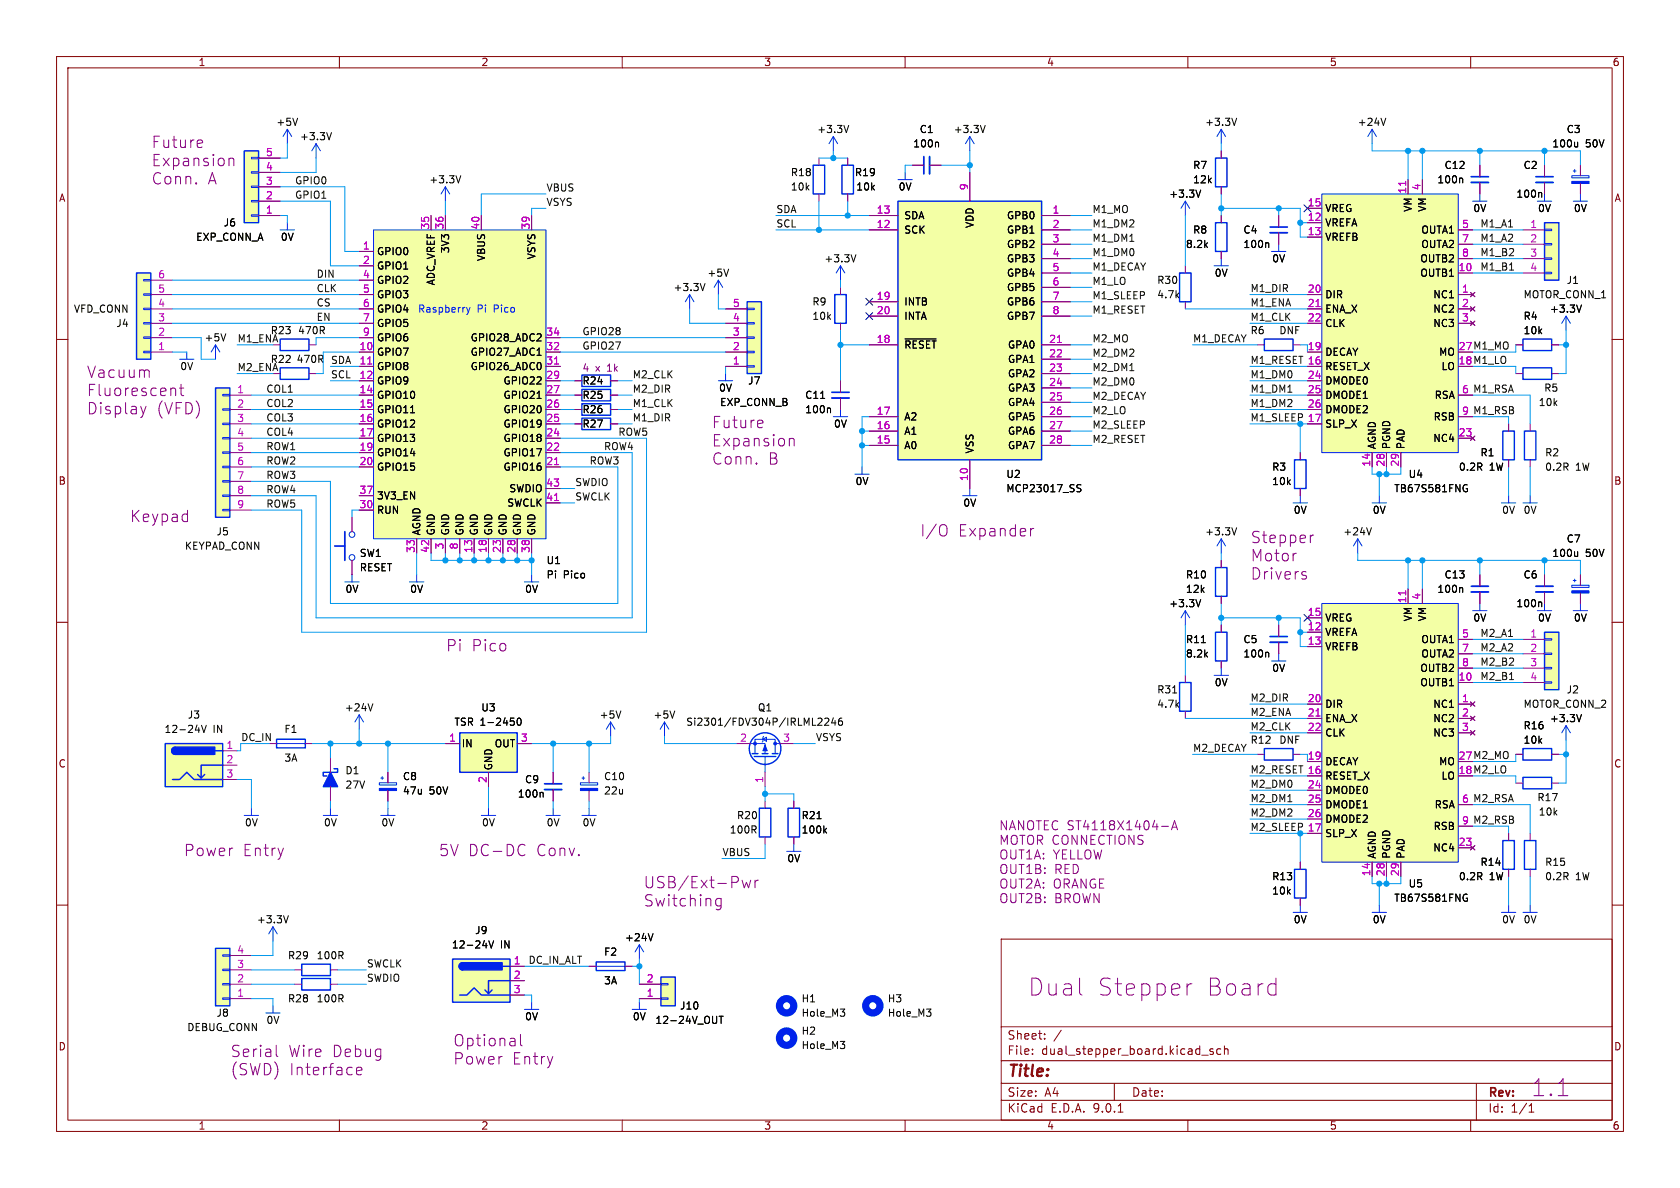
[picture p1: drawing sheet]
<svg xmlns="http://www.w3.org/2000/svg" width="297mm" height="210mm" viewBox="0 0 297 210" stroke-linecap="round" stroke-linejoin="round" font-family="sans-serif">
<defs><g id="words">
<g font-size="4.2" fill="#840084">
<text x="181.6" y="176.3">Dual</text>
<text x="193.8" y="176.3">Stepper</text>
<text x="212.9" y="176.3">Board</text>
<text x="270.5" y="194.1">1.1</text>
</g>
<g font-size="2.8" fill="#840084">
<text x="26.7" y="26.3">Future</text>
<text x="26.7" y="29.6">Expansion</text>
<text x="26.7" y="32.8">Conn.</text>
<text x="36.6" y="32.8">A</text>
<text x="15.2" y="67">Vacuum</text>
<text x="15.2" y="70.2">Fluorescent</text>
<text x="15.2" y="73.4">Display</text>
<text x="27.6" y="73.4">(VFD)</text>
<text x="125.7" y="75.9">Future</text>
<text x="125.7" y="79.1">Expansion</text>
<text x="125.7" y="82.3">Conn.</text>
<text x="135.7" y="82.3">B</text>
<text x="22.9" y="92.5">Keypad</text>
<text x="162.6" y="95">I/O</text>
<text x="169.3" y="95">Expander</text>
<text x="221" y="96.2">Stepper</text>
<text x="221" y="99.4">Motor</text>
<text x="221" y="102.6">Drivers</text>
<text x="78.7" y="115.3">Pi</text>
<text x="83.3" y="115.3">Pico</text>
<text x="32.4" y="151.5">Power</text>
<text x="42.8" y="151.5">Entry</text>
<text x="77.5" y="151.5">5V DC-DC</text>
<text x="94.7" y="151.5">Conv.</text>
<text x="113.7" y="157.2">USB/Ext-Pwr</text>
<text x="113.7" y="160.4">Switching</text>
<text x="80" y="185.1">Optional</text>
<text x="40.6" y="187">Serial</text>
<text x="40.6" y="190.3">(SWD)</text>
<text x="50.9" y="187">Wire</text>
<text x="51.1" y="190.3">Interface</text>
<text x="58.7" y="187">Debug</text>
<text x="80" y="188.3">Power</text>
<text x="90.4" y="188.3">Entry</text>
</g>
<text font-size="2.8" fill="#840000" x="178" y="190.9">Title:</text>
<g font-size="2.2" fill="#840084">
<text x="176.5" y="146.9">NANOTEC ST4118X1404-A</text>
<text x="176.5" y="149.5">MOTOR CONNECTIONS</text>
<text x="176.5" y="152">OUT1A: YELLOW</text>
<text x="176.5" y="154.6">OUT1B:</text>
<text x="186.3" y="154.6">RED</text>
<text x="176.5" y="157.2">OUT2A: ORANGE</text>
<text x="176.5" y="159.8">OUT2B:</text>
<text x="186.3" y="159.8">BROWN</text>
</g>
<g font-size="2.1" fill="#840000">
<text x="178" y="184">Sheet:</text>
<text x="178" y="186.7">File:</text>
<text x="184.1" y="186.7">dual_stepper_board.kicad_sch</text>
<text x="178" y="196.9">KiCad</text>
<text x="178" y="194.1">Size:</text>
<text x="184.7" y="194.1">A4</text>
<text x="185.7" y="196.9">E.D.A.</text>
<text x="193.3" y="196.9">9.0.1</text>
<text x="200" y="194.1">Date:</text>
<text x="263" y="194.3">Rev:</text>
<text x="263" y="196.9">Id:</text>
<text x="267.1" y="196.9">1/1</text>
</g>
<g font-size="1.8" fill="#840000">
<text x="35" y="11.9">1</text>
<text x="85" y="11.9">2</text>
<text x="135" y="11.9">3</text>
<text x="185" y="11.9">4</text>
<text x="235" y="11.9">5</text>
<text x="285" y="11.9">6</text>
<text x="10.3" y="35.9">A</text>
<text x="285.3" y="35.9">A</text>
<text x="10.3" y="85.9">B</text>
<text x="285.3" y="85.9">B</text>
<text x="10.3" y="135.9">C</text>
<text x="285.3" y="135.9">C</text>
<text x="10.3" y="185.9">D</text>
<text x="285.3" y="185.9">D</text>
<text x="35" y="199.9">1</text>
<text x="85" y="199.9">2</text>
<text x="135" y="199.9">3</text>
<text x="185" y="199.9">4</text>
<text x="235" y="199.9">5</text>
<text x="285" y="199.9">6</text>
</g>
<g font-size="1.8">
<text x="48.8" y="22.5">+5V</text>
<text x="144.4" y="23.7">+3.3V</text>
<text x="162.5" y="23.7">C1</text>
<text x="168.5" y="23.7">+3.3V</text>
<text x="213" y="22.5">+3.3V</text>
<text x="239.9" y="22.5">+24V</text>
<text x="276.9" y="23.7">C3</text>
<text x="52.9" y="25">+3.3V</text>
<text x="161.3" y="26.3">100n</text>
<text x="274.3" y="26.3">100u</text>
<text x="280.3" y="26.3">50V</text>
<text x="75.8" y="32.6">+3.3V</text>
<text x="139.7" y="33.9">10k</text>
<text x="139.7" y="31.3">R18</text>
<text x="151" y="31.3">R19</text>
<text x="151.3" y="33.9">10k</text>
<text x="158.8" y="33.9">0V</text>
<text x="206.6" y="35.2">+3.3V</text>
<text x="210.8" y="30.1">R7</text>
<text x="210.8" y="32.6">12k</text>
<text x="254" y="32.6">100n</text>
<text x="255.3" y="30.1">C12</text>
<text x="268" y="35.2">100n</text>
<text x="269.2" y="30.1">C2</text>
<text x="39.4" y="40.2">J6</text>
<text x="159.8" y="39">SDA</text>
<text x="159.8" y="41.5">SCK</text>
<text x="172.3" y="40.4" transform="rotate(-90 172.3 40.4)">VDD</text>
<text x="177.9" y="39">GPB0</text>
<text x="177.9" y="41.5">GPB1</text>
<text x="210.8" y="41.5">R8</text>
<text x="219.7" y="41.5">C4</text>
<text x="234.2" y="37.7">VREG</text>
<text x="234.2" y="40.2">VREFA</text>
<text x="249.8" y="37.5" transform="rotate(-90 249.8 37.5)">VM</text>
<text x="251.2" y="41.5">OUTA1</text>
<text x="252.3" y="37.5" transform="rotate(-90 252.3 37.5)">VM</text>
<text x="260.4" y="37.7">0V</text>
<text x="271.8" y="37.7">0V</text>
<text x="278.1" y="37.7">0V</text>
<text x="34.6" y="42.8">EXP_CONN_A</text>
<text x="49.5" y="42.8">0V</text>
<text x="66.5" y="45.3">GPIO0</text>
<text x="66.5" y="47.9">GPIO1</text>
<text x="79.6" y="44.9" transform="rotate(-90 79.6 44.9)">3V3</text>
<text x="86" y="46.2" transform="rotate(-90 86 46.2)">VBUS</text>
<text x="94.8" y="45.9" transform="rotate(-90 94.8 45.9)">VSYS</text>
<text x="145.6" y="46.6">+3.3V</text>
<text x="177.9" y="44">GPB2</text>
<text x="177.9" y="46.6">GPB3</text>
<text x="209.6" y="44">8.2k</text>
<text x="219.7" y="44">100n</text>
<text x="224.8" y="46.6">0V</text>
<text x="234.2" y="42.8">VREFB</text>
<text x="251" y="46.6">OUTB2</text>
<text x="251.2" y="44">OUTA2</text>
<text x="66.5" y="50.4">GPIO2</text>
<text x="66.5" y="52.9">GPIO3</text>
<text x="77.1" y="50.5" transform="rotate(-90 77.1 50.5)">ADC_VREF</text>
<text x="119" y="51.7">+3.3V</text>
<text x="125" y="49.1">+5V</text>
<text x="177.9" y="49.1">GPB4</text>
<text x="177.9" y="51.7">GPB5</text>
<text x="204.5" y="52.9">4.7k</text>
<text x="204.5" y="50.4">R30</text>
<text x="214.6" y="49.1">0V</text>
<text x="234.2" y="52.9">DIR</text>
<text x="251" y="49.1">OUTB1</text>
<text x="253.3" y="52.9">NC1</text>
<text x="269.2" y="52.9">MOTOR_CONN_1</text>
<text x="276.9" y="50.4">J1</text>
<text x="13" y="55.5">VFD_CONN</text>
<text x="20.5" y="58">J4</text>
<text x="47.8" y="59.3">R23</text>
<text x="52.6" y="59.3">470R</text>
<text x="66.5" y="55.5">GPIO4</text>
<text x="66.5" y="58">GPIO5</text>
<text x="143.5" y="54.2">R9</text>
<text x="143.5" y="56.7">10k</text>
<text x="159.8" y="54.2">INTB</text>
<text x="159.8" y="56.7">INTA</text>
<text x="177.9" y="54.2">GPB6</text>
<text x="177.9" y="56.7">GPB7</text>
<text x="221" y="59.3">R6</text>
<text x="226.1" y="59.3">DNF</text>
<text x="234.2" y="55.5">ENA_X</text>
<text x="234.2" y="58">CLK</text>
<text x="253.3" y="55.5">NC2</text>
<text x="253.3" y="58">NC3</text>
<text x="269.2" y="56.7">R4</text>
<text x="269.2" y="59.3">10k</text>
<text x="273.9" y="55.5">+3.3V</text>
<text x="31.8" y="65.6">0V</text>
<text x="36.1" y="60.6">+5V</text>
<text x="47.8" y="64.4">R22</text>
<text x="52.3" y="64.4">470R</text>
<text x="66.5" y="60.6">GPIO6</text>
<text x="66.5" y="63.1">GPIO7</text>
<text x="66.5" y="65.6">GPIO8</text>
<text x="83.1" y="60.6">GPIO28_ADC2</text>
<text x="83.1" y="63.1">GPIO27_ADC1</text>
<text x="83.1" y="65.6">GPIO26_ADC0</text>
<text x="159.8" y="61.8">~{RESET}</text>
<text x="178.1" y="61.8">GPA0</text>
<text x="178.1" y="64.4">GPA1</text>
<text x="234.2" y="63.1">DECAY</text>
<text x="234.2" y="65.6">RESET_X</text>
<text x="254.3" y="63.1">MO</text>
<text x="254.7" y="65.6">LO</text>
<text x="66.5" y="68.2">GPIO9</text>
<text x="66.5" y="70.7">GPIO10</text>
<text x="88.9" y="68.2">GPIO22</text>
<text x="88.9" y="70.7">GPIO21</text>
<text x="102.9" y="70.7">R25</text>
<text x="102.9" y="68.2">R24</text>
<text x="127" y="69.4">0V</text>
<text x="127.2" y="72">EXP_CONN_B</text>
<text x="132.2" y="68.2">J7</text>
<text x="142.2" y="70.7">C11</text>
<text x="178.1" y="66.9">GPA2</text>
<text x="178.1" y="69.4">GPA3</text>
<text x="178.1" y="72">GPA4</text>
<text x="234.2" y="68.2">DMODE0</text>
<text x="234.2" y="70.7">DMODE1</text>
<text x="253.5" y="70.7">RSA</text>
<text x="271.9" y="72">10k</text>
<text x="272.9" y="69.4">R5</text>
<text x="66.5" y="73.3">GPIO11</text>
<text x="66.5" y="75.8">GPIO12</text>
<text x="88.9" y="73.3">GPIO20</text>
<text x="88.9" y="75.8">GPIO19</text>
<text x="102.9" y="75.8">R27</text>
<text x="102.9" y="73.3">R26</text>
<text x="142.2" y="73.3">100n</text>
<text x="147.3" y="75.8">0V</text>
<text x="159.8" y="74.5">A2</text>
<text x="159.8" y="77.1">A1</text>
<text x="178.1" y="74.5">GPA5</text>
<text x="178.1" y="77.1">GPA6</text>
<text x="234.2" y="73.3">DMODE2</text>
<text x="234.2" y="75.8">SLP_X</text>
<text x="253.3" y="74.5">RSB</text>
<text x="66.5" y="78.3">GPIO13</text>
<text x="66.5" y="80.9">GPIO14</text>
<text x="66.5" y="83.4">GPIO15</text>
<text x="88.9" y="78.3">GPIO18</text>
<text x="88.9" y="80.9">GPIO17</text>
<text x="88.9" y="83.4">GPIO16</text>
<text x="159.8" y="79.6">A0</text>
<text x="172.3" y="80.3" transform="rotate(-90 172.3 80.3)">VSS</text>
<text x="178.1" y="79.6">GPA7</text>
<text x="224.8" y="83.4">R3</text>
<text x="243.4" y="79.5" transform="rotate(-90 243.4 79.5)">AGND</text>
<text x="246" y="79.5" transform="rotate(-90 246 79.5)">PGND</text>
<text x="248.5" y="79.5" transform="rotate(-90 248.5 79.5)">PAD</text>
<text x="253.3" y="78.3">NC4</text>
<text x="257.8" y="83.4">0.2R</text>
<text x="261.6" y="80.9">R1</text>
<text x="263.3" y="83.4">1W</text>
<text x="273.1" y="80.9">R2</text>
<text x="273.1" y="83.4">0.2R</text>
<text x="278.5" y="83.4">1W</text>
<text x="66.5" y="88.5">3V3_EN</text>
<text x="89.6" y="89.8">SWCLK</text>
<text x="89.9" y="87.2">SWDIO</text>
<text x="151.1" y="86">0V</text>
<text x="170.2" y="89.8">0V</text>
<text x="177.8" y="87.2">MCP23017_SS</text>
<text x="177.8" y="84.7">U2</text>
<text x="224.8" y="86">10k</text>
<text x="246.4" y="87.2">TB67S581FNG</text>
<text x="248.9" y="84.7">U4</text>
<text x="38.2" y="94.8">J5</text>
<text x="66.5" y="91">RUN</text>
<text x="74.5" y="94.7" transform="rotate(-90 74.5 94.7)">AGND</text>
<text x="77.1" y="94.7" transform="rotate(-90 77.1 94.7)">GND</text>
<text x="79.6" y="94.7" transform="rotate(-90 79.6 94.7)">GND</text>
<text x="82.1" y="94.7" transform="rotate(-90 82.1 94.7)">GND</text>
<text x="84.7" y="94.7" transform="rotate(-90 84.7 94.7)">GND</text>
<text x="87.2" y="94.7" transform="rotate(-90 87.2 94.7)">GND</text>
<text x="89.8" y="94.7" transform="rotate(-90 89.8 94.7)">GND</text>
<text x="92.3" y="94.7" transform="rotate(-90 92.3 94.7)">GND</text>
<text x="94.8" y="94.7" transform="rotate(-90 94.8 94.7)">GND</text>
<text x="213" y="94.8">+3.3V</text>
<text x="228.6" y="91">0V</text>
<text x="237.4" y="94.8">+24V</text>
<text x="242.6" y="91">0V</text>
<text x="265.4" y="91">0V</text>
<text x="269.3" y="91">0V</text>
<text x="32.6" y="97.4">KEYPAD_CONN</text>
<text x="63.5" y="101.2">RESET</text>
<text x="63.5" y="98.7">SW1</text>
<text x="96.5" y="99.9">U1</text>
<text x="274.3" y="98.7">100u</text>
<text x="276.9" y="96.1">C7</text>
<text x="280.3" y="98.7">50V</text>
<text x="61" y="105">0V</text>
<text x="72.4" y="105">0V</text>
<text x="92.7" y="105">0V</text>
<text x="96.5" y="102.5">Pi</text>
<text x="99.6" y="102.5">Pico</text>
<text x="206.6" y="107.5">+3.3V</text>
<text x="209.6" y="105">12k</text>
<text x="209.6" y="102.5">R10</text>
<text x="254" y="105">100n</text>
<text x="255.3" y="102.5">C13</text>
<text x="268" y="107.5">100n</text>
<text x="269.2" y="102.5">C6</text>
<text x="209.6" y="113.9">R11</text>
<text x="219.7" y="113.9">C5</text>
<text x="234.2" y="110.1">VREG</text>
<text x="234.2" y="112.6">VREFA</text>
<text x="249.8" y="109.9" transform="rotate(-90 249.8 109.9)">VM</text>
<text x="251.2" y="113.9">OUTA1</text>
<text x="252.3" y="109.9" transform="rotate(-90 252.3 109.9)">VM</text>
<text x="260.4" y="110.1">0V</text>
<text x="271.8" y="110.1">0V</text>
<text x="278.1" y="110.1">0V</text>
<text x="209.6" y="116.4">8.2k</text>
<text x="219.7" y="116.4">100n</text>
<text x="224.8" y="119">0V</text>
<text x="234.2" y="115.2">VREFB</text>
<text x="251" y="119">OUTB2</text>
<text x="251.2" y="116.4">OUTA2</text>
<text x="60.9" y="126">+24V</text>
<text x="85" y="126">U3</text>
<text x="133.9" y="126">Q1</text>
<text x="204.5" y="125.3">4.7k</text>
<text x="204.5" y="122.8">R31</text>
<text x="214.6" y="121.5">0V</text>
<text x="234.2" y="125.3">DIR</text>
<text x="251" y="121.5">OUTB1</text>
<text x="253.3" y="125.3">NC1</text>
<text x="269.2" y="125.3">MOTOR_CONN_2</text>
<text x="276.9" y="122.8">J2</text>
<text x="29" y="129.8">12-24V</text>
<text x="33.1" y="127.2">J3</text>
<text x="37.7" y="129.8">IN</text>
<text x="50.2" y="129.8">F1</text>
<text x="80.2" y="128.5">TSR 1-2450</text>
<text x="105.9" y="127.2">+5V</text>
<text x="115.4" y="127.2">+5V</text>
<text x="121.2" y="128.5">Si2301/FDV304P/IRLML2246</text>
<text x="221" y="131.7">R12</text>
<text x="226.1" y="131.7">DNF</text>
<text x="234.2" y="127.9">ENA_X</text>
<text x="234.2" y="130.4">CLK</text>
<text x="253.3" y="127.9">NC2</text>
<text x="253.3" y="130.4">NC3</text>
<text x="269.2" y="131.7">10k</text>
<text x="269.2" y="129.1">R16</text>
<text x="273.9" y="127.9">+3.3V</text>
<text x="50.2" y="134.8">3A</text>
<text x="61" y="137.1">D1</text>
<text x="81.5" y="132.3">IN</text>
<text x="87.2" y="136.3" transform="rotate(-90 87.2 136.3)">GND</text>
<text x="87.4" y="132.3">OUT</text>
<text x="234.2" y="135.5">DECAY</text>
<text x="254.3" y="135.5">MO</text>
<text x="61" y="139.6">27V</text>
<text x="71.1" y="138.1">C8</text>
<text x="71.1" y="140.7">47u</text>
<text x="75.9" y="140.7">50V</text>
<text x="91.4" y="141.2">100n</text>
<text x="92.7" y="138.7">C9</text>
<text x="106.7" y="138.1">C10</text>
<text x="106.7" y="140.7">22u</text>
<text x="234.2" y="138">RESET_X</text>
<text x="234.2" y="140.6">DMODE0</text>
<text x="234.2" y="143.1">DMODE1</text>
<text x="253.5" y="143.1">RSA</text>
<text x="254.7" y="138">LO</text>
<text x="271.7" y="141.8">R17</text>
<text x="43.2" y="146.3">0V</text>
<text x="57.2" y="146.3">0V</text>
<text x="67.3" y="146.3">0V</text>
<text x="85.1" y="146.3">0V</text>
<text x="96.5" y="146.3">0V</text>
<text x="102.9" y="146.3">0V</text>
<text x="128.9" y="147.5">100R</text>
<text x="130.2" y="145">R20</text>
<text x="141.6" y="145">R21</text>
<text x="141.6" y="147.5">100k</text>
<text x="234.2" y="145.6">DMODE2</text>
<text x="234.2" y="148.2">SLP_X</text>
<text x="253.3" y="146.9">RSB</text>
<text x="271.9" y="144.4">10k</text>
<text x="139.1" y="152.6">0V</text>
<text x="224.8" y="155.8">R13</text>
<text x="243.4" y="151.9" transform="rotate(-90 243.4 151.9)">AGND</text>
<text x="246" y="151.9" transform="rotate(-90 246 151.9)">PGND</text>
<text x="248.5" y="151.9" transform="rotate(-90 248.5 151.9)">PAD</text>
<text x="253.3" y="150.7">NC4</text>
<text x="257.8" y="155.8">0.2R</text>
<text x="261.6" y="153.3">R14</text>
<text x="263.3" y="155.8">1W</text>
<text x="273.1" y="155.8">0.2R</text>
<text x="273.1" y="153.3">R15</text>
<text x="278.5" y="155.8">1W</text>
<text x="224.8" y="158.3">10k</text>
<text x="246.4" y="159.6">TB67S581FNG</text>
<text x="248.9" y="157.1">U5</text>
<text x="45.3" y="163.4">+3.3V</text>
<text x="79.8" y="167.9">12-24V</text>
<text x="83.9" y="165.3">J9</text>
<text x="88.5" y="167.9">IN</text>
<text x="110.4" y="166.6">+24V</text>
<text x="228.6" y="163.4">0V</text>
<text x="242.6" y="163.4">0V</text>
<text x="265.4" y="163.4">0V</text>
<text x="269.3" y="163.4">0V</text>
<text x="50.8" y="169.8">R29</text>
<text x="55.9" y="169.8">100R</text>
<text x="106.7" y="169.1">F2</text>
<text x="38.2" y="179.9">J8</text>
<text x="50.8" y="177.4">R28</text>
<text x="55.9" y="177.4">100R</text>
<text x="106.7" y="174.2">3A</text>
<text x="120.1" y="178.7">J10</text>
<text x="141.6" y="177.4">H1</text>
<text x="141.6" y="179.9">Hole_M3</text>
<text x="156.9" y="177.4">H3</text>
<text x="156.9" y="179.9">Hole_M3</text>
<text x="33" y="182.5">DEBUG_CONN</text>
<text x="47" y="181.2">0V</text>
<text x="92.7" y="180.6">0V</text>
<text x="111.8" y="180.6">0V</text>
<text x="115.8" y="181.2">12-24V_OUT</text>
<text x="141.6" y="183.1">H2</text>
<text x="141.6" y="185.6">Hole_M3</text>
</g>
<g font-size="1.8" fill="#c200c2">
<text x="46.9" y="27.7">5</text>
<text x="46.9" y="35.3">2</text>
<text x="46.9" y="32.8">3</text>
<text x="46.9" y="30.2">4</text>
<text x="171.2" y="33.7" transform="rotate(-90 171.2 33.7)">9</text>
<text x="248.7" y="34.3" transform="rotate(-90 248.7 34.3)">11</text>
<text x="251.2" y="33.7" transform="rotate(-90 251.2 33.7)">4</text>
<text x="46.9" y="37.8">1</text>
<text x="75.9" y="40.7" transform="rotate(-90 75.9 40.7)">35</text>
<text x="78.5" y="40.7" transform="rotate(-90 78.5 40.7)">36</text>
<text x="84.8" y="40.7" transform="rotate(-90 84.8 40.7)">40</text>
<text x="93.7" y="40.7" transform="rotate(-90 93.7 40.7)">39</text>
<text x="154.9" y="37.8">13</text>
<text x="154.9" y="40.4">12</text>
<text x="186" y="37.8">1</text>
<text x="186" y="40.4">2</text>
<text x="231.1" y="36.6">15</text>
<text x="231.1" y="39.1">12</text>
<text x="231.1" y="41.7">13</text>
<text x="258.4" y="40.4">5</text>
<text x="270.4" y="40.4">1</text>
<text x="64.1" y="44.2">1</text>
<text x="64.1" y="46.7">2</text>
<text x="186" y="42.9">3</text>
<text x="186" y="45.5">4</text>
<text x="258.4" y="42.9">7</text>
<text x="258.4" y="45.5">8</text>
<text x="270.4" y="42.9">2</text>
<text x="270.4" y="45.5">3</text>
<text x="27.9" y="51.8">5</text>
<text x="27.9" y="49.3">6</text>
<text x="64.1" y="49.3">4</text>
<text x="64.1" y="51.8">5</text>
<text x="154.9" y="53.1">19</text>
<text x="186" y="48">5</text>
<text x="186" y="50.5">6</text>
<text x="186" y="53.1">7</text>
<text x="231.1" y="51.8">20</text>
<text x="257.8" y="48">10</text>
<text x="258.4" y="51.8">1</text>
<text x="270.4" y="48">4</text>
<text x="27.9" y="59.4">2</text>
<text x="27.9" y="56.9">3</text>
<text x="27.9" y="54.4">4</text>
<text x="64.1" y="54.4">6</text>
<text x="64.1" y="56.9">7</text>
<text x="64.1" y="59.4">9</text>
<text x="96.5" y="59.4">34</text>
<text x="129.5" y="59.4">3</text>
<text x="129.5" y="56.9">4</text>
<text x="129.5" y="54.4">5</text>
<text x="154.9" y="55.6">20</text>
<text x="186" y="55.6">8</text>
<text x="231.1" y="54.4">21</text>
<text x="231.1" y="56.9">22</text>
<text x="258.4" y="54.4">2</text>
<text x="258.4" y="56.9">3</text>
<text x="27.9" y="62">1</text>
<text x="63.5" y="62">10</text>
<text x="63.5" y="64.5">11</text>
<text x="96.5" y="62">32</text>
<text x="96.5" y="64.5">31</text>
<text x="129.5" y="64.5">1</text>
<text x="129.5" y="62">2</text>
<text x="154.9" y="60.7">18</text>
<text x="185.4" y="60.7">21</text>
<text x="185.4" y="63.2">22</text>
<text x="185.4" y="65.8">23</text>
<text x="231.1" y="62">19</text>
<text x="231.1" y="64.5">16</text>
<text x="257.8" y="62">27</text>
<text x="257.8" y="64.5">18</text>
<text x="41.8" y="69.6">1</text>
<text x="63.5" y="67.1">12</text>
<text x="63.5" y="69.6">14</text>
<text x="96.5" y="67.1">29</text>
<text x="96.5" y="69.6">27</text>
<text x="185.4" y="68.3">24</text>
<text x="185.4" y="70.9">25</text>
<text x="231.1" y="67.1">24</text>
<text x="231.1" y="69.6">25</text>
<text x="258.4" y="69.6">6</text>
<text x="41.8" y="72.1">2</text>
<text x="41.8" y="74.7">3</text>
<text x="41.8" y="77.2">4</text>
<text x="63.5" y="72.1">15</text>
<text x="63.5" y="74.7">16</text>
<text x="63.5" y="77.2">17</text>
<text x="96.5" y="72.1">26</text>
<text x="96.5" y="74.7">25</text>
<text x="96.5" y="77.2">24</text>
<text x="154.9" y="73.4">17</text>
<text x="154.9" y="75.9">16</text>
<text x="185.4" y="73.4">26</text>
<text x="185.4" y="75.9">27</text>
<text x="231.1" y="72.1">26</text>
<text x="231.1" y="74.7">17</text>
<text x="257.8" y="77.2">23</text>
<text x="258.4" y="73.4">9</text>
<text x="41.8" y="79.8">5</text>
<text x="41.8" y="82.3">6</text>
<text x="63.5" y="79.8">19</text>
<text x="63.5" y="82.3">20</text>
<text x="96.5" y="79.8">22</text>
<text x="96.5" y="82.3">21</text>
<text x="154.9" y="78.5">15</text>
<text x="185.4" y="78.5">28</text>
<text x="242.3" y="82.6" transform="rotate(-90 242.3 82.6)">14</text>
<text x="244.9" y="82.6" transform="rotate(-90 244.9 82.6)">28</text>
<text x="247.4" y="82.6" transform="rotate(-90 247.4 82.6)">29</text>
<text x="41.8" y="84.8">7</text>
<text x="41.8" y="87.4">8</text>
<text x="41.8" y="89.9">9</text>
<text x="63.5" y="87.4">37</text>
<text x="63.5" y="89.9">30</text>
<text x="96.5" y="86.1">43</text>
<text x="96.5" y="88.6">41</text>
<text x="171.2" y="85.1" transform="rotate(-90 171.2 85.1)">10</text>
<text x="73.4" y="97.8" transform="rotate(-90 73.4 97.8)">33</text>
<text x="75.9" y="97.8" transform="rotate(-90 75.9 97.8)">42</text>
<text x="78.5" y="97.2" transform="rotate(-90 78.5 97.2)">3</text>
<text x="81" y="97.2" transform="rotate(-90 81 97.2)">8</text>
<text x="83.6" y="97.8" transform="rotate(-90 83.6 97.8)">13</text>
<text x="86.1" y="97.8" transform="rotate(-90 86.1 97.8)">18</text>
<text x="88.6" y="97.8" transform="rotate(-90 88.6 97.8)">23</text>
<text x="91.2" y="97.8" transform="rotate(-90 91.2 97.8)">28</text>
<text x="93.7" y="97.8" transform="rotate(-90 93.7 97.8)">38</text>
<text x="248.7" y="106.7" transform="rotate(-90 248.7 106.7)">11</text>
<text x="251.2" y="106.1" transform="rotate(-90 251.2 106.1)">4</text>
<text x="231.1" y="109">15</text>
<text x="231.1" y="111.5">12</text>
<text x="258.4" y="112.8">5</text>
<text x="270.4" y="112.8">1</text>
<text x="231.1" y="114">13</text>
<text x="258.4" y="115.3">7</text>
<text x="258.4" y="117.9">8</text>
<text x="270.4" y="115.3">2</text>
<text x="270.4" y="117.9">3</text>
<text x="231.1" y="124.2">20</text>
<text x="257.8" y="120.4">10</text>
<text x="258.4" y="124.2">1</text>
<text x="270.4" y="120.4">4</text>
<text x="79.3" y="131.2">1</text>
<text x="92" y="131.2">3</text>
<text x="130.7" y="131.2">2</text>
<text x="138.4" y="131.2">3</text>
<text x="231.1" y="126.7">21</text>
<text x="231.1" y="129.3">22</text>
<text x="258.4" y="126.7">2</text>
<text x="258.4" y="129.3">3</text>
<text x="39.9" y="132.5">1</text>
<text x="39.9" y="135">2</text>
<text x="39.9" y="137.5">3</text>
<text x="231.1" y="134.4">19</text>
<text x="231.1" y="136.9">16</text>
<text x="257.8" y="134.4">27</text>
<text x="257.8" y="136.9">18</text>
<text x="86.1" y="138.5" transform="rotate(-90 86.1 138.5)">2</text>
<text x="135" y="138.5" transform="rotate(-90 135 138.5)">1</text>
<text x="231.1" y="139.4">24</text>
<text x="231.1" y="142">25</text>
<text x="258.4" y="142">6</text>
<text x="231.1" y="144.5">26</text>
<text x="231.1" y="147.1">17</text>
<text x="257.8" y="149.6">23</text>
<text x="258.4" y="145.8">9</text>
<text x="242.3" y="155" transform="rotate(-90 242.3 155)">14</text>
<text x="244.9" y="155" transform="rotate(-90 244.9 155)">28</text>
<text x="247.4" y="155" transform="rotate(-90 247.4 155)">29</text>
<text x="41.8" y="173.7">2</text>
<text x="41.8" y="171.2">3</text>
<text x="41.8" y="168.7">4</text>
<text x="90.7" y="170.6">1</text>
<text x="90.7" y="173.1">2</text>
<text x="114.2" y="173.7">2</text>
<text x="41.8" y="176.3">1</text>
<text x="90.7" y="175.6">3</text>
<text x="114.2" y="176.3">1</text>
</g>
<g font-size="1.8" fill="#0f0f0f">
<text x="52.1" y="35.2">GPIO1</text>
<text x="52.1" y="32.7">GPIO0</text>
<text x="96.5" y="33.9">VBUS</text>
<text x="96.5" y="36.5">VSYS</text>
<text x="137.2" y="37.8">SDA</text>
<text x="137.2" y="40.3">SCL</text>
<text x="193" y="37.8">M1_MO</text>
<text x="193" y="40.3">M1_DM2</text>
<text x="261.6" y="40.3">M1_A1</text>
<text x="193" y="47.9">M1_DECAY</text>
<text x="193" y="45.4">M1_DM0</text>
<text x="193" y="42.8">M1_DM1</text>
<text x="261.6" y="47.9">M1_B1</text>
<text x="261.6" y="42.8">M1_A2</text>
<text x="261.6" y="45.4">M1_B2</text>
<text x="55.9" y="49.2">DIN</text>
<text x="55.9" y="51.7">CLK</text>
<text x="193" y="50.5">M1_LO</text>
<text x="193" y="53">M1_SLEEP</text>
<text x="221" y="51.7">M1_DIR</text>
<text x="55.9" y="54.3">CS</text>
<text x="55.9" y="56.8">EN</text>
<text x="102.9" y="59.3">GPIO28</text>
<text x="193" y="55.5">M1_RESET</text>
<text x="221" y="56.8">M1_CLK</text>
<text x="221" y="54.3">M1_ENA</text>
<text x="41.9" y="65.7">M2_ENA</text>
<text x="41.9" y="60.6">M1_ENA</text>
<text x="58.4" y="64.4">SDA</text>
<text x="102.9" y="61.9">GPIO27</text>
<text x="193" y="65.7">M2_DM1</text>
<text x="193" y="60.6">M2_MO</text>
<text x="193" y="63.2">M2_DM2</text>
<text x="210.8" y="60.6">M1_DECAY</text>
<text x="221" y="64.4">M1_RESET 16</text>
<text x="47" y="69.5">COL1</text>
<text x="58.4" y="67">SCL</text>
<text x="111.8" y="69.5">M2_DIR</text>
<text x="111.8" y="67">M2_CLK</text>
<text x="193" y="70.8">M2_DECAY</text>
<text x="193" y="68.2">M2_DM0</text>
<text x="221" y="69.5">M1_DM1</text>
<text x="221" y="67">M1_DM0</text>
<text x="258.4" y="69.6">6 M1_RSA</text>
<text x="47" y="74.6">COL3</text>
<text x="47" y="72">COL2</text>
<text x="47" y="77.1">COL4</text>
<text x="109.2" y="77.1">ROW5</text>
<text x="111.8" y="72">M1_CLK</text>
<text x="111.8" y="74.6">M1_DIR</text>
<text x="193" y="75.9">M2_SLEEP</text>
<text x="193" y="73.3">M2_LO</text>
<text x="221" y="72">M1_DM2</text>
<text x="258.4" y="73.4">9 M1_RSB</text>
<text x="47" y="82.2">ROW2</text>
<text x="47" y="79.7">ROW1</text>
<text x="104.1" y="82.2">ROW3</text>
<text x="106.7" y="79.7">ROW4</text>
<text x="193" y="78.4">M2_RESET</text>
<text x="47" y="87.3">ROW4</text>
<text x="47" y="89.8">ROW5</text>
<text x="47" y="84.7">ROW3</text>
<text x="101.6" y="86">SWDIO</text>
<text x="101.6" y="88.6">SWCLK</text>
<text x="261.6" y="112.7">M2_A1</text>
<text x="261.6" y="117.8">M2_B2</text>
<text x="261.6" y="115.2">M2_A2</text>
<text x="221" y="124.1">M2_DIR</text>
<text x="261.6" y="120.3">M2_B1</text>
<text x="42.5" y="131.1">DC_IN</text>
<text x="144.1" y="131.1">VSYS</text>
<text x="221" y="129.2">M2_CLK</text>
<text x="221" y="126.7">M2_ENA</text>
<text x="210.8" y="133">M2_DECAY</text>
<text x="221" y="136.8">M2_RESET 16</text>
<text x="221" y="141.9">M2_DM1</text>
<text x="221" y="139.4">M2_DM0</text>
<text x="258.4" y="142">6 M2_RSA</text>
<text x="221" y="144.4">M2_DM2</text>
<text x="258.4" y="145.8">9 M2_RSB</text>
<text x="127.6" y="151.4">VBUS</text>
<text x="64.8" y="173.6">SWDIO</text>
<text x="64.8" y="171.1">SWCLK</text>
<text x="93.3" y="170.5">DC_IN_ALT</text>
</g>
<g font-size="1.8" fill="#0023eb">
<text x="73.8" y="55.5">Raspberry</text>
<text x="84.3" y="55.5">Pi</text>
<text x="87.4" y="55.5">Pico</text>
</g>
<g font-size="1.8" fill="#840084">
<text x="102.9" y="65.8">4</text>
<text x="105.3" y="65.8">x</text>
<text x="107.4" y="65.8">1k</text>
<text x="257.8" y="62">27 M1_MO</text>
<text x="257.8" y="64.5">18 M1_LO</text>
<text x="257.8" y="134.4">27 M2_MO</text>
<text x="257.8" y="136.9">18 M2_LO</text>
</g>
<g font-size="1.8" fill="#0198eb">
<text x="221" y="74.6">M1_SLEEP 17</text>
<text x="221" y="147">M2_SLEEP 17</text>
</g>
</g></defs>
<g fill="none" stroke="#840000" stroke-width=".18">
<path d="M10 10h277v190h-277zM12 12h273v186h-273zM60 10v2M110 10v2M160 10v2M210 10v2M260 10v2M10 60h2M285 60h2M10 110h2M285 110h2M10 160h2"/>
<path d="M177 166h108v32h-108zM285 160h2M60 198v2M110 198v2M160 198v2M177 194.5h108M177 191.5h108M177 187.5h108M177 181.5h108M182.5 186.3v.1M182.5 185.5v.1M184.7 183.6v.1"/>
<path d="M184.7 182.8v.1M187.6 182.1l-1.3 2M197 191.5v3M197.7 196.6h.8M210 198v2M212.5 186.5h1.1M214.5 185.5l-.4-.1-.2 .2 .1 .2 .5 .2v.3h-.6M215.8 185.5l-.4-.1-.3 .3v.4l.1 .2h.6M216.5 185.5l.2-.1 .3 .1 .1 .9M216.5 184.9v1.5M260 198v2M261 191.5v6.5"/>
<path d="M270.3 196.6h.9M270.7 195.1v1.5"/>
</g>
<path d="M269.2 59.9h5.1v2.1h-5.1zM102.9 68.8h5v2.1h-5z" fill="none" stroke="#0023eb" stroke-width=".25"/>
<path d="M101.6 69.9h1.3M107.9 69.9h1.3M268 61h1.2M274.3 61h1.3" fill="none" stroke="#840084" stroke-width=".18"/>
<path d="M260.3 35.6h2.6M261.6 34.3v1.3M102.9 144.1h2.5M104.1 142.9v1.2" fill="none" stroke="#0023eb" stroke-width=".18"/>
<path d="M81.3 129.5h10.1v7h-10.1z" fill="#f3ffa5"/>
<g fill="none" stroke="#0023eb" stroke-width=".25">
<path d="M102.9 73.9h5v2h-5zM102.9 66.3h5v2h-5zM102.9 71.4h5v2h-5zM269.2 65h5.1v2.1h-5.1zM269.5 76.2h2v5.1h-2zM228.9 81.3h2v5.1h-2zM81.3 129.5h10.1v7h-10.1zM133 133.2h1M133.3 133.7h3.9M134.7 133.2h1.1M136.5 133.2h1"/>
<circle cx="135.3" cy="132.3" r="2.79"/>
</g>
<g fill="none" stroke="#840084" stroke-width=".18">
<path d="M261.6 29.2v2M261.6 32.3v2M279.4 29.2v1.9M279.4 32.4v1.9M101.6 74.9h1.3M101.6 67.3h1.3M101.6 72.4h1.3M107.9 74.9h1.3M107.9 67.3h1.3M107.9 72.4h1.3M268 66h1.2M270.5 74.9v1.3"/>
<path d="M274.3 66h1.3M229.9 80v1.3M229.9 86.4v1.2M270.5 81.3v1.3M261.6 101.6v2M261.6 104.6v2.1M68.6 136.5v1.9M68.6 139.8v1.8M78.7 131.4h2.6M86.4 136.5v2.6M91.4 131.4h2.6M104.1 136.5v1.9"/>
<path d="M104.1 139.8v1.8M130.2 131.4h2.5M135.3 136.5v2.6M137.8 131.4h2.5"/>
</g>
<g fill="none" stroke="#000" stroke-width=".18">
<path d="M52.6 20.9l-.4 1.3M58.6 23.4l-.4 1.3M258.4 31.5l.2 .2v.6M278.9 25.1v.9M278.9 25.9l-.2 .1M124.6 50.1l-.4 1.3M128.8 47.6l-.4 1.2M279.6 53.9l-.4 1.3M242.4 93.3l-.4 1.3M258.4 103.9l.2 .2v.6M90.9 127.5v.6M91.5 127.1l.2-.2a.68 .68 0 0 1 .5 .7 .68 .68 0 0 1-.5 .6l-.2-.1-.1-.4z"/>
<path d="M119.3 125.7l-.4 1.2M144.8 126.9l.4 .1 .1 .3-.8 .9h.8M145.8 127.1l.5-.2 .2 .4-.8 .9h.8M147.3 126.9l-.3 .9h.8M147.6 127.4v.8M148.8 126.9l-.3 .1a.86 .86 0 0 0 0 1.2l.4-.1 .1-.4-.3-.3-.4 .1-.1 .2"/>
</g>
<g fill="none" stroke="#0023eb" stroke-width=".18">
<path d="M50.8 22.9v2.5M50.8 39.4v1.2M50.8 22.9l-.8 1.2M50.8 22.9l.8 1.2M55.9 25.4l-.8 1.3M55.9 25.4l.7 1.3M55.9 25.4v2.5M277.9 31.1h3v.3h-3zM278.1 30.2h.5M278.4 30v.5M49.5 40.6h2.6M121.9 52.1l-.7 1.2"/>
<path d="M121.9 52.1l.8 1.2M121.9 52.1v2.5M127 49.5l-.8 1.3M127 49.5l.8 1.3M127 49.5v2.6M276.9 55.9l-.8 1.3M276.9 55.9l.7 1.3M276.9 55.9v2.5M127 67.3h2.5M128.3 66v1.3M240 95.3l-.7 1.2M240 95.3l.8 1.2"/>
<path d="M240 95.3v2.5M242.6 88.9h2.5M243.8 87.6v1.3M67.1 138.4h3v.4h-3zM67.3 137.5h.5M67.6 137.3v.5M102.6 138.4h3.1v.4h-3.1zM102.9 137.5h.5M103.1 137.3v.5M117.5 127.6l-.8 1.3M117.5 127.6l.7 1.3M117.5 127.6v2.6"/>
<path d="M132.7 131.4h2.6v1.8M133.5 133.2v-2.5h3.5v2.5M134.9 130.7l.6-.4v.8zM135 130.2l-.1 .1v.8l-.2 .1M135.3 133.7v2.8M137 131.4h.8"/>
</g>
<g fill="#0023eb" stroke="#0023eb" stroke-width=".18">
<path d="M67.1 139.4h3v.4h-3z"/>
<path d="M135.3 131.7l.3 1h-.7z"/>
<path d="M102.6 139.4h3.1v.4h-3.1z"/>
<path d="M277.9 32.1h3v.3h-3z"/>
<circle cx="137" cy="131.4" r=".25"/>
<circle cx="133.5" cy="131.4" r=".25"/>
</g>
<path d="M260.1 31.2h3M260.1 103.6h3" fill="none" stroke="#0023eb" stroke-width=".3"/>
<path d="M260.1 32.3h3M260.1 104.6h3" fill="none" stroke="#0023eb" stroke-width=".33"/>
<path d="M43.2 26.7h2.5v12.7h-2.5z" fill="#f3ffa5"/>
<path d="M43.2 26.7h2.5v12.7h-2.5z" fill="none" stroke="#0023eb" stroke-width=".25"/>
<path d="M44.4 38h1.3v.2h-1.3zM44.4 35.4h1.3v.3h-1.3zM44.4 32.9h1.3v.2h-1.3zM44.4 30.4h1.3v.2h-1.3zM44.4 27.8h1.3v.3h-1.3z" fill="none" stroke="#0023eb" stroke-width=".18"/>
<path d="M45.7 38.1h3.8M45.7 35.6h3.8M45.7 33h3.8M45.7 30.5h3.8M45.7 27.9h3.8M148.6 67.3v2M148.6 70.4v2" fill="none" stroke="#840084" stroke-width=".18"/>
<path d="M147.1 69.3h3" fill="none" stroke="#0023eb" stroke-width=".3"/>
<path d="M147.1 70.4h3" fill="none" stroke="#0023eb" stroke-width=".33"/>
<path d="M145.1 70.4h.7M146.6 72.1l.2 .2v.7" fill="none" stroke="#000" stroke-width=".18"/>
<path d="M132.1 53.3h2.5v12.7h-2.5z" fill="#f3ffa5"/>
<path d="M132.1 53.3h2.5v12.7h-2.5zM147.6 52.1h2v5.1h-2z" fill="none" stroke="#0023eb" stroke-width=".25"/>
<g fill="none" stroke="#0023eb" stroke-width=".18">
<path d="M132.1 59.6h1.2v.2h-1.2zM132.1 57h1.2v.3h-1.2zM132.1 54.5h1.2v.2h-1.2zM132.1 64.6h1.2v.3h-1.2zM132.1 62.1h1.2v.3h-1.2zM147.3 73.7h2.6M148.6 72.4v1.3M170.2 87.6h2.5M171.4 86.4v1.2M271.8 108h2.5M273 106.7v1.3M277.9 103.5h3v.3h-3z"/>
<path d="M278.1 108h2.6M278.1 102.6h.5M278.4 102.4v.5M279.4 106.7v1.3"/>
</g>
<path d="M128.3 59.7h3.8M128.3 57.2h3.8M128.3 54.6h3.8M148.6 50.8v1.3M148.6 57.2v1.2M128.3 64.8h3.8M128.3 62.2h3.8M273 101.6v2M273 104.6v2.1M279.4 101.6v1.9M279.4 104.8v1.9" fill="none" stroke="#840084" stroke-width=".18"/>
<path d="M271.5 103.6h3.1" fill="none" stroke="#0023eb" stroke-width=".3"/>
<path d="M271.5 104.6h3.1" fill="none" stroke="#0023eb" stroke-width=".33"/>
<path d="M278.9 97.5v.9M278.9 98.2l-.2 .2M272.4 106.4l.2 .2v.7" fill="none" stroke="#000" stroke-width=".18"/>
<path d="M277.9 104.4h3v.4h-3z" fill="#0023eb" stroke="#0023eb" stroke-width=".18"/>
<path d="M158.7 35.6h25.4v45.7h-25.4z" fill="#f3ffa5"/>
<path d="M158.7 35.6h25.4v45.7h-25.4zM48.9 130.7h5.1v1.5h-5.1z" fill="none" stroke="#0023eb" stroke-width=".25"/>
<g fill="none" stroke="#840084" stroke-width=".18">
<path d="M153.7 38.1h5M171.4 30.5v5.1M184.1 38.1h5.1M153.7 40.6h5M153.7 53.3h5M153.7 55.9h5M184.1 40.6h5.1M184.1 53.3h5.1M184.1 55.9h5.1M184.1 43.2h5.1M184.1 45.7h5.1M184.1 48.3h5.1"/>
<path d="M184.1 50.8h5.1M153.7 61h5M153.7 73.7h5M153.7 76.2h5M153.7 78.7h5M184.1 61h5.1M184.1 73.7h5.1M184.1 76.2h5.1M184.1 78.7h5.1M184.1 63.5h5.1M184.1 66h5.1M184.1 68.6h5.1"/>
<path d="M184.1 71.1h5.1M171.4 81.3v5.1M47.6 131.4h1.3M54 131.4h1.2"/>
</g>
<path d="M160 59.9h5.5M190.5 86.2l.5 .2 .1 .3-.2 .2h-.5M190.5 85.7h.6" fill="none" stroke="#000" stroke-width=".18"/>
<path d="M186.9 60.5h.8" fill="none" stroke="#c200c2" stroke-width=".18"/>
<path d="M265.4 88.9h2.6M266.7 87.6v1.3M269.2 88.9h2.6M270.5 87.6v1.3M48.9 131.4h5.1" fill="none" stroke="#0023eb" stroke-width=".18"/>
<path d="M233.7 106.7h24.1v45.7h-24.1z" fill="#f3ffa5"/>
<path d="M151.1 83.8h2.6M152.4 82.6v1.2M233.7 106.7h24.1v45.7h-24.1zM260.3 108h2.6M261.6 106.7v1.3" fill="none" stroke="#0023eb" stroke-width=".18"/>
<g fill="none" stroke="#840084" stroke-width=".18">
<path d="M149.9 27.9v1.3M149.9 34.3v1.3M231.1 109.2h2.6M231.1 111.8h2.6M231.1 114.3h2.6M248.9 104.1v2.6M251.5 104.1v2.6M257.8 113h2.5M257.8 115.6h2.5M257.8 118.1h2.5M231.1 124.5h2.6M231.1 127h2.6"/>
<path d="M231.1 129.5h2.6M231.1 134.6h2.6M231.1 137.2h2.6M231.1 139.7h2.6M257.8 124.5h2.5M257.8 127h2.5M257.8 129.5h2.5M257.8 120.7h2.5M260 124.1l.7 .7M260 126.6l.7 .8M260 129.2l.7 .7M260.7 124.1l-.7 .7"/>
<path d="M260.7 126.6l-.7 .8M260.7 129.2l-.7 .7M140.3 141.6v1.3M140.3 148v1.2M231.1 142.2h2.6M231.1 144.8h2.6M231.1 147.3h2.6M242.6 152.4v2.5M245.1 152.4v2.5M247.6 152.4v2.5M257.8 142.2h2.5M257.8 146.1h2.5"/>
<path d="M257.8 149.9h2.5M260 149.5l.7 .7M260.7 149.5l-.7 .7"/>
</g>
<path d="M248.5 104.4v.8M232.7 126.6h.7" fill="none" stroke="#c200c2" stroke-width=".18"/>
<path d="M144.4 144.7h.8M145.8 146.8l.3 .5M146.1 146.4l-.5 .5M258.9 158.1h.5M259.2 158.8h.2v.4l-.2 .1h-.3" fill="none" stroke="#000" stroke-width=".18"/>
<path d="M148.8 29.2h2.1v5.1h-2.1zM139.3 142.9h2.1v5.1h-2.1z" fill="none" stroke="#0023eb" stroke-width=".25"/>
<path d="M273 111.8h2.6v10.1h-2.6z" fill="#f3ffa5"/>
<path d="M273 111.8h2.6v10.1h-2.6zM269.2 132.3h5.1v2.1h-5.1zM134.2 142.9h2.1v5.1h-2.1zM105.4 170.1h5.1v1.5h-5.1z" fill="none" stroke="#0023eb" stroke-width=".25"/>
<g fill="none" stroke="#0023eb" stroke-width=".18">
<path d="M72.4 102.9h2.5M73.7 101.6v1.3M273 112.9h1.3v.3h-1.3zM273 115.4h1.3v.3h-1.3zM273 118h1.3v.2h-1.3zM107.9 127.6l-.7 1.3M107.9 127.6l.8 1.3M107.9 127.6v2.6M273 120.5h1.3v.3h-1.3zM276.9 128.3l-.8 1.2M276.9 128.3l.7 1.2M276.9 128.3v2.5"/>
<path d="M139.1 150.5h2.5M140.3 149.2v1.3M105.4 170.8h5.1M111.8 178.4h2.5M113 167l-.7 1.3M113 167l.8 1.3M113 167v2.5M113 177.2v1.2"/>
</g>
<path d="M161.3 29.2h2M164.3 29.2h2.1M269.2 113h3.8M269.2 115.6h3.8M269.2 118.1h3.8M268 133.4h1.2M269.2 120.7h3.8M274.3 133.4h1.3M135.3 141.6v1.3M135.3 148v1.2M104.1 170.8h1.3M110.5 170.8h1.3" fill="none" stroke="#840084" stroke-width=".18"/>
<path d="M165.7 25.1l.2 .2v.7M109.8 125.7l-.5 1.2M279.6 126.3l-.4 1.3M115.4 165l-.4 1.3" fill="none" stroke="#000" stroke-width=".18"/>
<path d="M163.3 27.7v3" fill="none" stroke="#0023eb" stroke-width=".3"/>
<path d="M164.3 27.7v3" fill="none" stroke="#0023eb" stroke-width=".33"/>
<path d="M66 40.6h30.5v54.7h-30.5z" fill="#f3ffa5"/>
<g fill="none" stroke="#0023eb" stroke-width=".18">
<path d="M66 40.6h30.5v54.7h-30.5zM82.5 54.3l.3 .9M82.8 55.2l-.3 .4M83.1 54.3l-.3 .9M61 102.9h2.5M62.2 101.6v1.3"/>
<circle cx="62.2" cy="94.5" r=".51"/>
<circle cx="62.2" cy="98.6" r=".51"/>
</g>
<g fill="none" stroke="#840084" stroke-width=".18">
<path d="M76.2 38.1v2.5M78.7 38.1v2.5M85.1 38.1v2.5M94 38.1v2.5M63.5 44.5h2.5M63.5 47h2.5M63.5 49.5h2.5M63.5 52.1h2.5M63.5 54.6h2.5M63.5 57.2h2.5M63.5 59.7h2.5M96.5 59.7h2.6"/>
<path d="M63.5 62.2h2.5M63.5 64.8h2.5M63.5 67.3h2.5M63.5 69.9h2.5M63.5 72.4h2.5M63.5 74.9h2.5M63.5 77.5h2.5M96.5 62.2h2.6M96.5 64.8h2.6M96.5 67.3h2.6M96.5 69.9h2.6M96.5 72.4h2.6"/>
<path d="M96.5 74.9h2.6M96.5 77.5h2.6M62.2 91.4v2.6M62.2 99.1v2.5M63.5 80h2.5M63.5 82.6h2.5M63.5 87.6h2.5M63.5 90.2h2.5M73.7 95.3v2.5M76.2 95.3v2.5M78.7 95.3v2.5M81.3 95.3v2.5"/>
<path d="M83.8 95.3v2.5M86.4 95.3v2.5M88.9 95.3v2.5M91.4 95.3v2.5M94 95.3v2.5M96.5 80h2.6M96.5 82.6h2.6M96.5 86.4h2.6M96.5 88.9h2.6"/>
</g>
<path d="M65 64.4h.7M98 64.4h.8M98 82.1h.8M98 88.5h.8" fill="none" stroke="#c200c2" stroke-width=".18"/>
<path d="M72.6 73h.7M94.9 62.8h.8M94.9 70.4h.8" fill="none" stroke="#000" stroke-width=".18"/>
<path d="M59.2 96.5h1.8M61 94v5.1" fill="none" stroke="#0023eb" stroke-width=".3"/>
<path d="M116.8 172.7h2.6v5.1h-2.6z" fill="#f3ffa5"/>
<path d="M269.5 148.6h2v5.1h-2zM116.8 172.7h2.6v5.1h-2.6z" fill="none" stroke="#0023eb" stroke-width=".25"/>
<path d="M147.3 24.1l-.7 1.3M147.3 24.1l.8 1.3M147.3 24.1v2.6M215.9 95.3l-.8 1.2M215.9 95.3l.8 1.2M215.9 95.3v2.5M228.6 88.9h2.5M229.9 87.6v1.3M116.8 176.4h1.3v.3h-1.3zM116.8 173.9h1.3v.2h-1.3z" fill="none" stroke="#0023eb" stroke-width=".18"/>
<path d="M270.5 147.3v1.3M270.5 153.7v1.2M113 176.5h3.8M113 174h3.8" fill="none" stroke="#840084" stroke-width=".18"/>
<path d="M150 22.2l-.4 1.2M218.6 93.3l-.4 1.3M127.1 179.6h.7M127.5 179.6v1.3M148.5 178.4h.8l-.4 .5M149.2 178.9l.1 .2-.1 .5M148.5 184.1h.8l-.4 .5M149.2 184.6l.1 .2-.1 .5" fill="none" stroke="#000" stroke-width=".18"/>
<g fill="none" stroke="#0023eb" stroke-width="1.3">
<circle cx="139.1" cy="177.8" r="1.27"/>
<circle cx="139.1" cy="183.5" r="1.27"/>
</g>
<path d="M29.2 131.4h10.2v7.7h-10.2z" fill="#f3ffa5"/>
<path d="M214.9 100.3h2v5.1h-2zM29.2 131.4h10.2v7.7h-10.2zM30.5 137.8h1.2l1.3-1.3 1.3 1.3h5.1M31 132.1a.64 .64 0 0 0-.6 .6 .64 .64 0 0 0 .6 .7M36.2 136.9l-.6 .6M38.1 132.7h1.3M39.4 135.3h-3.8v2.2l-.7-.6M59.1 135.9h.6v.6h-2.6v.7h.7" fill="none" stroke="#0023eb" stroke-width=".25"/>
<g fill="#0023eb" stroke="#0023eb" stroke-width=".25">
<path d="M30.5 132.3l.5-.2v1.3a.63 .63 0 0 1-.6-.4 .63 .63 0 0 1 .1-.7z"/>
<path d="M31 132.1h7v1.3h-7z"/>
<path d="M58.4 136.5l1.3 2.6h-2.6z"/>
</g>
<path d="M215.9 99.1v1.2M215.9 105.4v1.3M226.1 110.5v2M226.1 113.5v2.1M39.4 132.7h2.5M39.4 135.3h2.5M39.4 137.8h2.5M58.4 134v2.5M58.4 139.1v2.5" fill="none" stroke="#840084" stroke-width=".18"/>
<path d="M81.5 31.1l-.5 1.2M212.3 106l-.5 1.3M224.1 115.3l.2 .2v.6M34.5 129.1h.8M35.6 128.2l.4 1.3 .5-1.3M65.9 124.4l-.4 1.3M51 161.9l-.4 1.2M163.8 178.4h.8l-.4 .5M164.5 178.9l.1 .2-.1 .5" fill="none" stroke="#000" stroke-width=".18"/>
<g fill="none" stroke="#0023eb" stroke-width=".18">
<path d="M78.7 33l-.7 1.3M78.7 33l.8 1.3M78.7 33v2.6M92.7 102.9h2.5M94 101.6v1.3M209.5 108l-.7 1.2M209.5 108l.8 1.2M209.5 108v2.5M224.8 116.8h2.5M226.1 115.6v1.2M58.4 136.5v2.6M63.5 126.4l-.8 1.2"/>
<path d="M63.5 126.4l.8 1.2M63.5 126.4v2.5M43.2 144.1h2.5M44.4 142.9v1.2M57.1 144.1h2.6M58.4 142.9v1.2M47 179.1h2.5M48.3 163.8v2.6M48.3 177.8v1.3M48.3 163.8l-.8 1.3M48.3 163.8l.7 1.3"/>
</g>
<circle cx="154.3" cy="177.8" r="1.27" fill="none" stroke="#0023eb" stroke-width="1.3"/>
<path d="M224.5 112.5h3.1" fill="none" stroke="#0023eb" stroke-width=".3"/>
<path d="M224.5 113.5h3.1" fill="none" stroke="#0023eb" stroke-width=".33"/>
<path d="M38.1 167.6h2.5v10.2h-2.5z" fill="#f3ffa5"/>
<path d="M38.1 167.6h2.5v10.2h-2.5z" fill="none" stroke="#0023eb" stroke-width=".25"/>
<path d="M278.1 35.6h2.6M279.4 34.3v1.3M67.3 144.1h2.5M68.6 142.9v1.2M39.4 176.4h1.2v.3h-1.2zM39.4 173.9h1.2v.2h-1.2zM39.4 171.3h1.2v.3h-1.2zM39.4 168.8h1.2v.2h-1.2z" fill="none" stroke="#0023eb" stroke-width=".18"/>
<path d="M40.6 176.5h3.8M40.6 174h3.8M40.6 171.5h3.8M40.6 168.9h3.8" fill="none" stroke="#840084" stroke-width=".18"/>
<path d="M24.1 48.3h2.6v15.2h-2.6z" fill="#f3ffa5"/>
<path d="M24.1 48.3h2.6v15.2h-2.6zM49.5 59.9h5.1v2.1h-5.1zM49.5 65h5.1v2.1h-5.1zM214.9 111.8h2v5h-2zM208.5 120.7h2.1v5h-2.1zM223.5 132.3h5.1v2.1h-5.1zM269.2 137.4h5.1v2h-5.1zM228.9 153.7h2v5.1h-2zM265.7 148.6h2v5.1h-2zM53.3 173h5.1v2h-5.1zM53.3 170.4h5.1v2.1h-5.1z" fill="none" stroke="#0023eb" stroke-width=".25"/>
<g fill="none" stroke="#0023eb" stroke-width=".18">
<path d="M158.7 31.8h2.6M160 30.5v1.3M171.4 24.1l-.7 1.3M171.4 24.1l.8 1.3M171.4 24.1v2.6M242.6 22.9l-.8 1.2M242.6 22.9l.7 1.2M242.6 22.9v2.5M271.8 35.6h2.5M273 34.3v1.3M25.4 59.6h1.3v.2h-1.3zM25.4 57h1.3v.3h-1.3z"/>
<path d="M25.4 54.5h1.3v.2h-1.3zM25.4 51.9h1.3v.3h-1.3zM25.4 49.4h1.3v.3h-1.3zM25.4 62.1h1.3v.3h-1.3zM31.7 63.5h2.6M33 62.2v1.3M38.1 61l-.8 1.2M38.1 61l.8 1.2M38.1 61v2.5M214.6 119.4h2.6M215.9 118.1v1.3M242.6 161.3h2.5"/>
<path d="M243.8 160v1.3M265.4 161.3h2.6M266.7 160v1.3M269.2 161.3h2.6M270.5 160v1.3"/>
</g>
<g fill="none" stroke="#840084" stroke-width=".18">
<path d="M26.7 59.7h3.8M26.7 57.2h3.8M26.7 54.6h3.8M26.7 52.1h3.8M26.7 49.5h3.8M26.7 62.2h3.8M54.6 66h1.3M54.6 61h1.3M209.5 119.4v1.3M215.9 110.5v1.3M215.9 116.8v1.3M209.5 125.7v1.3"/>
<path d="M222.2 133.4h1.3M228.6 133.4h1.3M268 138.4h1.2M274.3 138.4h1.3M229.9 152.4v1.3M229.9 158.8v1.2M266.7 147.3v1.3M266.7 153.7v1.2M52.1 174h1.2M52.1 171.5h1.2M58.4 174h1.3M58.4 171.5h1.3"/>
</g>
<path d="M174.2 22.2l-.5 1.2M245 20.9l-.4 1.3M39.9 59l-.4 1.3M212.4 113.6h.7M207.3 122.5h.7" fill="none" stroke="#000" stroke-width=".18"/>
<path d="M38.1 68.6h2.5v22.8h-2.5z" fill="#f3ffa5"/>
<path d="M143.8 29.2h2v5.1h-2zM214.9 39.4h2v5.1h-2zM38.1 68.6h2.5v22.8h-2.5z" fill="none" stroke="#0023eb" stroke-width=".25"/>
<path d="M39.4 69.7h1.2v.3h-1.2zM39.4 72.3h1.2v.2h-1.2zM39.4 74.8h1.2v.3h-1.2zM39.4 77.3h1.2v.3h-1.2zM39.4 79.9h1.2v.2h-1.2zM39.4 82.4h1.2v.3h-1.2zM39.4 85h1.2v.2h-1.2zM39.4 87.5h1.2v.3h-1.2zM39.4 90h1.2v.3h-1.2zM85.1 144.1h2.5M86.4 142.9v1.2" fill="none" stroke="#0023eb" stroke-width=".18"/>
<g fill="none" stroke="#840084" stroke-width=".18">
<path d="M144.8 27.9v1.3M144.8 34.3v1.3M215.9 38.1v1.3M273 29.2v2M273 32.3v2M215.9 44.5v1.2M40.6 69.9h3.8M40.6 72.4h3.8M40.6 74.9h3.8M40.6 77.5h3.8M40.6 80h3.8M40.6 82.6h3.8"/>
<path d="M40.6 85.1h3.8M40.6 87.6h3.8M40.6 90.2h3.8M97.8 136.5v2.1M97.8 139.6v2"/>
</g>
<path d="M271.5 31.2h3.1M96.3 138.6h3" fill="none" stroke="#0023eb" stroke-width=".3"/>
<path d="M271.5 32.3h3.1M96.3 139.6h3" fill="none" stroke="#0023eb" stroke-width=".33"/>
<path d="M272.4 34l.2 .2v.7M95.8 140.1l.2 .1v.7" fill="none" stroke="#000" stroke-width=".18"/>
<path d="M80 169.5h10.2v7.7h-10.2z" fill="#f3ffa5"/>
<path d="M80 169.5h10.2v7.7h-10.2zM81.3 175.9h1.2l1.3-1.3 1.3 1.3h5.1M81.8 170.2a.63 .63 0 0 0-.6 .6 .63 .63 0 0 0 .6 .7M87 175l-.6 .6M88.9 170.8h1.3M90.2 173.4h-3.8v2.2l-.7-.6" fill="none" stroke="#0023eb" stroke-width=".25"/>
<g fill="#0023eb" stroke="#0023eb" stroke-width=".25">
<path d="M81.3 170.4l.5-.2v1.3a.63 .63 0 0 1-.6-.4 .63 .63 0 0 1 .1-.7z"/>
<path d="M81.8 170.2h7v1.3h-7z"/>
</g>
<path d="M90.2 170.8h2.5M90.2 173.4h2.5M90.2 175.9h2.5" fill="none" stroke="#840084" stroke-width=".18"/>
<path d="M151.3 45l-.4 1.3M85.3 167.2h.8M86.4 166.3l.4 1.3 .5-1.3" fill="none" stroke="#000" stroke-width=".18"/>
<path d="M148.6 47l-.8 1.3M148.6 47l.8 1.3M148.6 47v2.5M96.5 144.1h2.6M97.8 142.9v1.2M92.7 178.4h2.5M94 177.2v1.2" fill="none" stroke="#0023eb" stroke-width=".18"/>
<path d="M273 39.4h2.6v10.1h-2.6z" fill="#f3ffa5"/>
<path d="M214.9 27.9h2v5.1h-2zM273 39.4h2.6v10.1h-2.6zM208.5 48.3h2.1v5h-2.1zM223.5 59.9h5.1v2.1h-5.1z" fill="none" stroke="#0023eb" stroke-width=".25"/>
<g fill="none" stroke="#0023eb" stroke-width=".18">
<path d="M209.5 35.6l-.7 1.2M209.5 35.6l.8 1.2M209.5 35.6v2.5M215.9 22.9l-.8 1.2M215.9 22.9l.8 1.2M215.9 22.9v2.5M214.6 47h2.6M215.9 45.7v1.3M224.8 44.5h2.5M226.1 43.2v1.3M273 40.5h1.3v.3h-1.3zM273 43.1h1.3v.2h-1.3z"/>
<path d="M273 45.6h1.3v.2h-1.3zM273 48.1h1.3v.3h-1.3z"/>
</g>
<path d="M215.9 26.7v1.2M215.9 33v1.3M226.1 38.1v2M209.5 47v1.3M209.5 53.3v1.3M226.1 41.1v2.1M269.2 40.6h3.8M269.2 43.2h3.8M269.2 45.7h3.8M269.2 48.3h3.8M222.2 61h1.3M228.6 61h1.3" fill="none" stroke="#840084" stroke-width=".18"/>
<path d="M212.3 33.6l-.5 1.3M218.6 20.9l-.4 1.3M224.1 42.9l.2 .2v.7" fill="none" stroke="#000" stroke-width=".18"/>
<path d="M224.5 40.1h3.1" fill="none" stroke="#0023eb" stroke-width=".3"/>
<path d="M224.5 41.1h3.1" fill="none" stroke="#0023eb" stroke-width=".33"/>
<path d="M233.7 34.3h24.1v45.7h-24.1z" fill="#f3ffa5"/>
<path d="M233.7 34.3h24.1v45.7h-24.1zM228.6 161.3h2.5M229.9 160v1.3" fill="none" stroke="#0023eb" stroke-width=".18"/>
<g fill="none" stroke="#840084" stroke-width=".18">
<path d="M35.5 24.7l.2 .1 .1 .4-.9 .2M35.7 26l-.2 .1M40.5 28v1.3M40.5 28.2a.5 .5 0 0 1 .8 0v1.1M45.7 38.1h3.8M45.7 35.6h3.8M45.7 33h3.8M45.7 30.5h3.8M45.7 27.9h3.8M76.2 38.1v2.5M78.7 38.1v2.5M85.1 38.1v2.5"/>
<path d="M94 38.1v2.5M149.9 27.9v1.3M149.9 34.3v1.3M153.7 38.1h5M161.3 29.2h2M164.3 29.2h2.1M171.4 30.5v5.1M184.1 38.1h5.1M215.9 26.7v1.2M215.9 33v1.3M215.9 38.1v1.3M226.1 38.1v2"/>
<path d="M231.1 36.8h2.6M231.1 39.4h2.6M248.9 31.8v2.5M251.5 31.8v2.5M261.6 29.2v2M261.6 32.3v2M273 29.2v2M273 32.3v2M279.4 29.2v1.9M279.4 32.4v1.9M63.5 52.1h2.5M63.5 54.6h2.5"/>
<path d="M63.5 57.2h2.5M63.5 44.5h2.5M63.5 47h2.5M63.5 49.5h2.5M63.5 59.7h2.5M96.5 59.7h2.6M128.3 54.6h3.8M128.3 57.2h3.8M128.3 59.7h3.8M153.7 40.6h5M153.7 53.3h5M153.7 55.9h5"/>
<path d="M184.1 40.6h5.1M184.1 43.2h5.1M184.1 45.7h5.1M184.1 48.3h5.1M184.1 53.3h5.1M184.1 55.9h5.1M184.1 50.8h5.1M215.9 44.5v1.2M226.1 41.1v2.1M231.1 41.9h2.6M231.1 52.1h2.6M231.1 54.6h2.6"/>
<path d="M231.1 57.2h2.6M257.8 52.1h2.5M257.8 54.6h2.5M257.8 57.2h2.5M257.8 40.6h2.5M257.8 43.2h2.5M257.8 45.7h2.5M257.8 48.3h2.5M260 51.7l.7 .8M260 54.2l.7 .8M260 56.8l.7 .7M260.7 51.7l-.7 .8"/>
<path d="M260.7 54.2l-.7 .8M260.7 56.8l-.7 .7M24.9 71.8l.4 1.4M25.3 73.2l-.2 .4M25.8 71.8l-.5 1.4M26.1 65.4l.3 .3v1M30.5 68.6h.3l.3 .3v1M31.7 68.6h.8M32 67.9v1.8l.1 .1 .4 .1M63.5 62.2h2.5M63.5 64.8h2.5M63.5 67.3h2.5"/>
<path d="M63.5 69.9h2.5M63.5 72.4h2.5M63.5 74.9h2.5M63.5 77.5h2.5M96.5 62.2h2.6M96.5 64.8h2.6M96.5 67.3h2.6M96.5 69.9h2.6M96.5 72.4h2.6M96.5 74.9h2.6M96.5 77.5h2.6M101.6 67.3h1.3"/>
<path d="M101.6 69.9h1.3M101.6 72.4h1.3M101.6 74.9h1.3M107.9 67.3h1.3M107.9 69.9h1.3M107.9 72.4h1.3M107.9 74.9h1.3M128.3 62.2h3.8M128.3 64.8h3.8M134.6 74.3l.2 .1 .1 .4-1 .1M134.8 75.5l-.2 .1M139.5 77.7a.5 .5 0 0 1 .9 .1v1"/>
<path d="M139.5 77.5v1.3M148.6 67.3v2M148.6 70.4v2M153.7 73.7h5M153.7 61h5M153.7 76.2h5M153.7 78.7h5M184.1 73.7h5.1M184.1 68.6h5.1M184.1 61h5.1M184.1 76.2h5.1M184.1 78.7h5.1"/>
<path d="M184.1 63.5h5.1M184.1 66h5.1M184.1 71.1h5.1M231.1 62.2h2.6M231.1 64.8h2.6M231.1 67.3h2.6M231.1 69.9h2.6M231.1 72.4h2.6M231.1 74.9h2.6M257.8 69.9h2.5M257.8 73.7h2.5M257.8 77.5h2.5"/>
<path d="M260 77.1l.7 .8M260.7 77.1l-.7 .8M266.7 74.9v1.3M268 61h1.2M274.3 61h1.3M33 90.9l.2 .1M33.2 90.2v2M33.2 92.1l-.2 .1M62.2 91.4v2.6M62.2 99.1v2.5M63.5 80h2.5M63.5 82.6h2.5"/>
<path d="M63.5 87.6h2.5M63.5 90.2h2.5M73.7 95.3v2.5M76.2 95.3v2.5M78.7 95.3v2.5M81.3 95.3v2.5M83.8 95.3v2.5M86.4 95.3v2.5M88.9 95.3v2.5M91.4 95.3v2.5M94 95.3v2.5M96.5 80h2.6"/>
<path d="M96.5 82.6h2.6M96.5 86.4h2.6M96.5 88.9h2.6M167.1 92.8a1.42 1.42 0 0 1 0 1.9M171.4 81.3v5.1M182.2 93.4v1.3M182.8 93.4a.51 .51 0 0 0-.6 .4M215.9 99.1v1.2M229 97.8h.2M229.9 80v1.3M229.9 86.4v1.2M232.2 94.6a.51 .51 0 0 0-.5 .4"/>
<path d="M242.6 80v2.6M245.1 80v2.6M247.6 80v2.6M266.7 81.3v1.3M215.9 105.4v1.3M215.9 110.5v1.3M215.9 116.8v1.3M226.1 110.5v2M226.1 113.5v2.1M230.4 101.7l.5 .1 .1 .3-.3 .3h-.4M230.4 101l.5 .1M231.1 109.2h2.6"/>
<path d="M231.1 111.8h2.6M231.1 114.3h2.6M248.9 104.1v2.6M251.5 104.1v2.6M257.8 113h2.5M257.8 115.6h2.5M257.8 118.1h2.5M261.6 101.6v2M261.6 104.6v2.1M273 101.6v2M273 104.6v2.1M279.4 101.6v1.9"/>
<path d="M279.4 104.8v1.9M68.6 136.5v1.9M68.6 139.8v1.8M78.7 131.4h2.6M86.4 136.5v2.6M91.4 131.4h2.6M97.8 136.5v2.1M97.8 139.6v2M231.1 124.5h2.6M231.1 127h2.6M231.1 129.5h2.6M231.1 134.6h2.6"/>
<path d="M231.1 137.2h2.6M231.1 139.7h2.6M257.8 124.5h2.5M257.8 127h2.5M257.8 129.5h2.5M257.8 120.7h2.5M260 124.1l.7 .7M260 126.6l.7 .8M260 129.2l.7 .7M260.7 124.1l-.7 .7M260.7 126.6l-.7 .8M260.7 129.2l-.7 .7"/>
<path d="M268 133.4h1.2M274.3 133.4h1.3M92.4 149.3l.4 .2M92.8 151.1l-.4 .2M127.5 158.8v1.6a.54 .54 0 0 1-.9 .3M127.5 158.9l-.6-.1-.4 .4v.6l.2 .3 .2 .1 .6-.1M131.2 155.6l.4 1.3 .4-.9 .3 .9 .4-1.3M133.5 155.6v1.3M134.1 155.6a.51 .51 0 0 0-.6 .4M140.3 141.6v1.3M140.3 148v1.2M205.4 146.1h1.2"/>
<path d="M207.1 146.7l.5-1.6 .6 1.6M207.3 146.2h.7M229.9 152.4v1.3M229.9 158.8v1.2M231.1 142.2h2.6M231.1 144.8h2.6M231.1 147.3h2.6M242.6 152.4v2.5M245.1 152.4v2.5M247.6 152.4v2.5M257.8 146.1h2.5M257.8 142.2h2.5"/>
<path d="M257.8 149.9h2.5M260 149.5l.7 .7M260.7 149.5l-.7 .7M266.7 147.3v1.3M266.7 153.7v1.2M90.2 175.9h2.5M90.2 170.8h2.5M90.2 173.4h2.5M104.1 170.8h1.3M110.5 170.8h1.3M113 176.5h3.8M113 174h3.8"/>
<path d="M209.9 173.9v2M210.7 173.9a.77 .77 0 0 0-.8 .6M224.7 173.9h.6l.3 .1M225.6 172.9v3M225.6 175.8l-.3 .1h-.6M48.8 184.8v1.7l.3 .3M63 189.3l1-.2-.1-.3-.6-.1-.3 .2 .1 1 .2 .1 .6-.1M92 182.9v1.7l.3 .3M275.5 193.7h1.7"/>
</g>
<path d="M248.5 32.1v.7M232.7 54.2h.7M65 64.4h.7M98 64.4h.8M186.9 60.5h.8M98 82.1h.8M98 88.5h.8M248.5 104.4v.8M232.7 126.6h.7" fill="none" stroke="#c200c2" stroke-width=".18"/>
<g fill="none" stroke="#000" stroke-width=".18">
<path d="M165.7 25.1l.2 .2v.7M212.3 33.6l-.5 1.3M258.4 31.5l.2 .2v.6M272.4 34l.2 .2v.7M278.9 25.1v.9M278.9 25.9l-.2 .1M160 59.9h5.5M224.1 42.9l.2 .2v.7M279.6 53.9l-.4 1.3M72.6 73h.7M94.9 62.8h.8M94.9 70.4h.8"/>
<path d="M145.1 70.4h.7M146.6 72.1l.2 .2v.7M190.5 85.7h.6M190.5 86.2l.5 .2 .1 .3-.2 .2h-.5M258.9 85.7h.5M259.2 86.4h.2v.4l-.2 .1h-.3M278.9 97.5v.9M278.9 98.2l-.2 .2M212.3 106l-.5 1.3M212.4 113.6h.7M224.1 115.3l.2 .2v.6M258.4 103.9l.2 .2v.6"/>
<path d="M272.4 106.4l.2 .2v.7M90.9 127.5v.6M91.5 127.1l.2-.2a.68 .68 0 0 1 .5 .7 .68 .68 0 0 1-.5 .6l-.2-.1-.1-.4zM279.6 126.3l-.4 1.3M95.8 140.1l.2 .1v.7M144.4 144.7h.8M145.8 146.8l.3 .5M146.1 146.4l-.5 .5M258.9 158.1h.5M259.2 158.8h.2v.4l-.2 .1h-.3M85.3 167.2h.8M86.4 166.3l.4 1.3 .5-1.3"/>
<path d="M115.4 165l-.4 1.3M127.1 179.6h.7M127.5 179.6v1.3"/>
</g>
<path d="M265.7 76.2h2v5.1h-2z" fill="none" stroke="#0023eb" stroke-width=".25"/>
<path d="M266.9 47.7h.7M266.9 120.1h.7" fill="none" stroke="#0f0f0f" stroke-width=".18"/>
<g fill="none" stroke="#0198eb" stroke-width=".18">
<path d="M49.5 35.6h8.9v11.4h5.1M49.5 38.1h1.3v1.3M49.5 33h11.5v11.5h2.5M50.8 25.4v2.5h-1.3M55.9 27.9v2.6h-6.4M78.7 35.6v2.5M96.5 36.8h-2.5v1.3M96.5 34.3h-11.4v3.8M137.2 38.1h16.5M144.8 27.9h5.1M144.8 35.6v5M147.3 26.7v1.2"/>
<path d="M149.9 35.6v2.5M161.3 29.2h-1.3v1.3M166.4 29.2h5M171.4 26.7v3.8M189.2 38.1h3.8M209.5 38.1v8.9M215.9 25.4v1.3M215.9 34.3v3.8M215.9 36.8h14v5.1h1.2M226.1 36.8v1.3M229.9 39.4h1.2M242.6 25.4v1.3h36.8v2.5"/>
<path d="M248.9 26.7v5.1M251.5 26.7v5.1M261.6 26.7v2.5M273 26.7v2.5M30.5 54.6h33M30.5 49.5h33M30.5 52.1h33M30.5 59.7h5.1v3.8h2.5M30.5 57.2h33M63.5 59.7h-7.6v1.3M99.1 59.7h29.2M121.9 54.6v2.6h6.4"/>
<path d="M127 52.1v2.5h1.3M137.2 40.6h16.5M148.6 49.5v1.3M148.6 58.4v8.9M189.2 40.6h3.8M189.2 48.3h3.8M189.2 45.7h3.8M189.2 43.2h3.8M189.2 50.8h3.8M189.2 55.9h3.8M189.2 53.3h3.8M209.5 54.6h21.6"/>
<path d="M221 52.1h10.1M221 57.2h10.1M260.3 40.6h8.9M260.3 48.3h8.9M260.3 45.7h8.9M260.3 43.2h8.9M276.9 58.4v7.6h-1.3M30.5 62.2h2.5M41.9 61h6.4M41.9 66h6.4M44.4 72.4h19.1M44.4 74.9h19.1"/>
<path d="M44.4 77.5h19.1M44.4 69.9h19.1M58.4 67.3h5.1M58.4 64.8h5.1M63.5 62.2h-6.4v3.8h-1.2M99.1 77.5h15.2v34.3h-61v-21.6h-8.9M99.1 72.4h2.5M99.1 74.9h2.5M99.1 67.3h2.5M99.1 69.9h2.5M99.1 62.2h29.2M109.2 72.4h2.6"/>
<path d="M109.2 74.9h2.6M109.2 67.3h2.6M109.2 69.9h2.6M128.3 64.8v1.2M148.6 61h5.1M152.4 78.7h1.3M152.4 76.2h1.3M153.7 73.7h-1.3v8.9M189.2 78.7h3.8M189.2 61h3.8M189.2 76.2h3.8M189.2 73.7h3.8"/>
<path d="M189.2 68.6h3.8M189.2 71.1h3.8M189.2 66h3.8M189.2 63.5h3.8M210.8 61h11.4M221 74.9h8.9v5.1M221 72.4h10.1M221 67.3h10.1M221 69.9h10.1M221 64.8h10.1M229.9 61h1.2M260.3 73.7h6.4v1.2"/>
<path d="M260.3 69.9h10.2v5M260.3 64.8h7.7v1.2M268 61v1.2h-7.7M275.6 61h1.3M44.4 80h19.1M44.4 82.6h19.1M63.5 90.2h-1.3v1.2M73.7 97.8v3.8M76.2 97.8v1.3h17.8M78.7 97.8v1.3M81.3 97.8v1.3M83.8 97.8v1.3"/>
<path d="M86.4 97.8v1.3M88.9 97.8v1.3M91.4 97.8v1.3M94 97.8v3.8M99.1 82.6h10.1v24.1h-50.8v-21.6h-14M99.1 80h12.7v29.2h-55.9v-21.6h-11.5M99.1 86.4h2.5M99.1 88.9h2.5M215.9 97.8v1.3M240 97.8v1.3h39.4v2.5M242.6 82.6v1.2h5v-1.2M243.8 83.8v3.8"/>
<path d="M245.1 82.6v1.2M248.9 99.1v5M251.5 99.1v5M261.6 99.1v2.5M266.7 82.6v5M270.5 82.6v5M273 99.1v2.5M209.5 110.5v8.9M215.9 106.7v3.8M215.9 109.2h14v5.1h1.2M226.1 109.2v1.3M229.9 111.8h1.2"/>
<path d="M260.3 113h8.9M260.3 115.6h8.9M260.3 118.1h8.9M41.9 137.8h2.5v5.1M47.6 131.4h-5.1v1.3h-.6M55.2 131.4h23.5M58.4 131.4v2.6M63.5 128.9v2.5M68.6 131.4v5.1M86.4 139.1v3.8M97.8 131.4v5.1M104.1 131.4v5.1"/>
<path d="M107.9 130.2v1.2h-13.9M117.5 130.2v1.2h12.7M135.3 139.1v2.5M140.3 131.4h3.8M209.5 127h21.6M210.8 133.4h11.4M221 124.5h10.1M221 137.2h10.1M221 139.7h10.1M221 129.5h10.1M229.9 133.4h1.2M260.3 137.2h7.7v1.2"/>
<path d="M260.3 120.7h8.9M268 133.4v1.2h-7.7M275.6 133.4h1.3M276.9 130.8v7.6h-1.3M58.4 141.6v1.3M68.6 141.6v1.3M97.8 141.6v1.3M104.1 141.6v1.3M135.3 149.2v2.6h-7.7M135.3 140.3h5v1.3M221 147.3h8.9v5.1M221 142.2h10.1"/>
<path d="M221 144.8h10.1M242.6 154.9v1.3h5v-1.3M243.8 156.2v3.8M245.1 154.9v1.3M260.3 142.2h10.2v5.1M260.3 146.1h6.4v1.2M266.7 154.9v5.1M270.5 154.9v5.1M44.4 174h7.7M44.4 171.5h7.7M44.4 176.5h3.9v1.3M48.3 166.4v2.5h-3.9"/>
<path d="M59.7 174h5.1M59.7 171.5h5.1M92.7 175.9h1.3v1.3M92.7 170.8h11.4M111.8 170.8h1.2M113 169.5v4.5M113 176.5v.7"/>
</g>
<path d="M230.5 36.2l1.2 1.2M231.7 36.2l-1.2 1.2M153.1 52.7l1.2 1.2M153.1 55.3l1.2 1.2M154.3 52.7l-1.2 1.2M154.3 55.3l-1.2 1.2M230.5 108.6l1.2 1.2M231.7 108.6l-1.2 1.2" fill="none" stroke="#000084" stroke-width=".18"/>
<g fill="#0198eb" stroke="#0198eb" stroke-width=".18">
<circle cx="94" cy="99.1" r=".46"/>
<circle cx="91.4" cy="99.1" r=".46"/>
<circle cx="83.8" cy="99.1" r=".46"/>
<circle cx="81.3" cy="99.1" r=".46"/>
<circle cx="78.7" cy="99.1" r=".46"/>
<circle cx="88.9" cy="99.1" r=".46"/>
<circle cx="86.4" cy="99.1" r=".46"/>
<circle cx="152.4" cy="78.7" r=".46"/>
<circle cx="152.4" cy="76.2" r=".46"/>
<circle cx="58.4" cy="131.4" r=".46"/>
<circle cx="135.3" cy="140.3" r=".46"/>
<circle cx="113" cy="170.8" r=".46"/>
<circle cx="63.5" cy="131.4" r=".46"/>
<circle cx="97.8" cy="131.4" r=".46"/>
<circle cx="104.1" cy="131.4" r=".46"/>
<circle cx="68.6" cy="131.4" r=".46"/>
<circle cx="171.4" cy="29.2" r=".46"/>
<circle cx="148.6" cy="61" r=".46"/>
<circle cx="147.3" cy="27.9" r=".46"/>
<circle cx="149.9" cy="38.1" r=".46"/>
<circle cx="144.8" cy="40.6" r=".46"/>
<circle cx="273" cy="26.7" r=".46"/>
<circle cx="261.6" cy="26.7" r=".46"/>
<circle cx="248.9" cy="26.7" r=".46"/>
<circle cx="251.5" cy="26.7" r=".46"/>
<circle cx="226.1" cy="36.8" r=".46"/>
<circle cx="229.9" cy="39.4" r=".46"/>
<circle cx="215.9" cy="36.8" r=".46"/>
<circle cx="245.1" cy="83.8" r=".46"/>
<circle cx="276.9" cy="61" r=".46"/>
<circle cx="243.8" cy="83.8" r=".46"/>
<circle cx="251.5" cy="99.1" r=".46"/>
<circle cx="248.9" cy="99.1" r=".46"/>
<circle cx="273" cy="99.1" r=".46"/>
<circle cx="261.6" cy="99.1" r=".46"/>
<circle cx="226.1" cy="109.2" r=".46"/>
<circle cx="229.9" cy="111.8" r=".46"/>
<circle cx="215.9" cy="109.2" r=".46"/>
<circle cx="276.9" cy="133.4" r=".46"/>
<circle cx="243.8" cy="156.2" r=".46"/>
<circle cx="245.1" cy="156.2" r=".46"/>
</g>
<use href="#words"/>
</svg>
